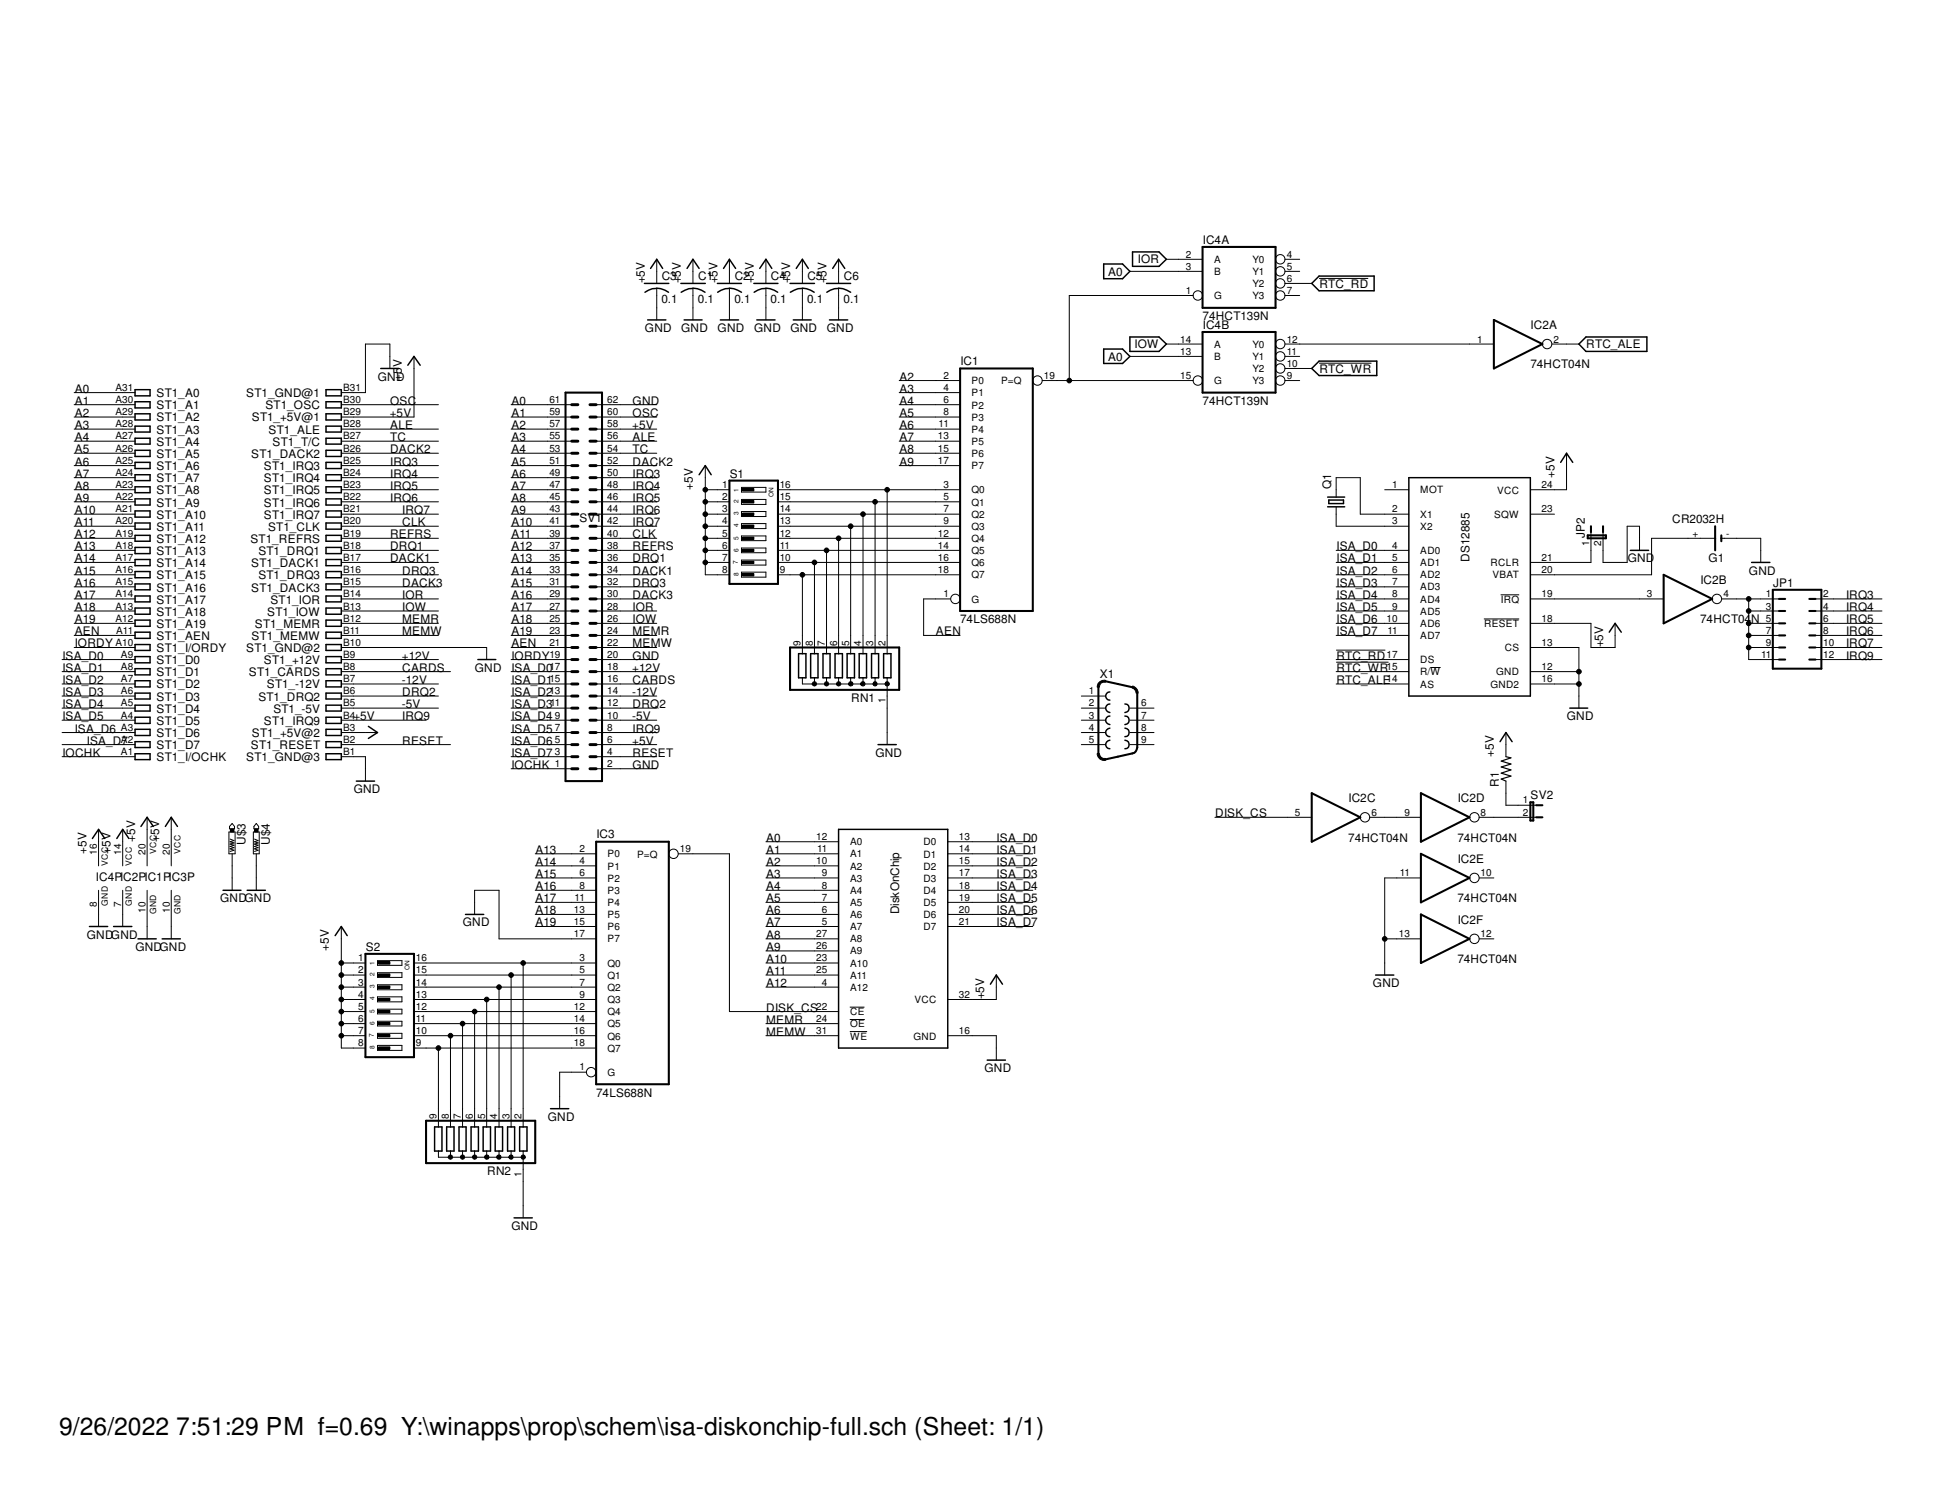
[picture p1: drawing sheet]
<svg xmlns="http://www.w3.org/2000/svg" width="279mm" height="216mm" viewBox="0 0 279 216" stroke-linecap="round" stroke-linejoin="round" font-family="sans-serif">
<defs><g id="words">
<text font-size="3.6" x="8.5" y="206.4">9/26/2022 7:51:29 PM f=0.69 Y:\winapps\prop\schem\isa-diskonchip-full.sch (Sheet: 1/1)</text>
<g font-size="1.7">
<text x="173.1" y="35.1">IC4A</text>
<text x="92.8" y="40.8" transform="rotate(-90 92.8 40.8)">+5V</text>
<text x="95.2" y="40.3">C3</text>
<text x="98" y="40.8" transform="rotate(-90 98 40.8)">+5V</text>
<text x="100.5" y="40.3">C1</text>
<text x="103.2" y="40.8" transform="rotate(-90 103.2 40.8)">+5V</text>
<text x="105.7" y="40.3">C2</text>
<text x="108.5" y="40.8" transform="rotate(-90 108.5 40.8)">+5V</text>
<text x="110.9" y="40.3">C4</text>
<text x="113.7" y="40.8" transform="rotate(-90 113.7 40.8)">+5V</text>
<text x="116.2" y="40.3">C5</text>
<text x="118.9" y="40.8" transform="rotate(-90 118.9 40.8)">+5V</text>
<text x="121.4" y="40.3">C6</text>
<text x="159.4" y="39.7">A0</text>
<text x="163.7" y="37.9">IOR</text>
<text x="189.8" y="41.4">RTC_RD</text>
<text x="92.8" y="47.8">GND</text>
<text x="95.2" y="43.6">0.1</text>
<text x="98" y="47.8">GND</text>
<text x="100.4" y="43.6">0.1</text>
<text x="103.3" y="47.8">GND</text>
<text x="105.7" y="43.6">0.1</text>
<text x="108.5" y="47.8">GND</text>
<text x="110.9" y="43.6">0.1</text>
<text x="113.7" y="47.8">GND</text>
<text x="116.1" y="43.6">0.1</text>
<text x="119" y="47.8">GND</text>
<text x="121.4" y="43.6">0.1</text>
<text x="173" y="46">74HCT139N</text>
<text x="173.1" y="47.3">IC4B</text>
<text x="220.2" y="47.3">IC2A</text>
<text x="138.2" y="52.5">IC1</text>
<text x="159.4" y="51.9">A0</text>
<text x="163.2" y="50.1">IOW</text>
<text x="189.8" y="53.6">RTC_WR</text>
<text x="220.2" y="53">74HCT04N</text>
<text x="228.2" y="50.1">RTC_ALE</text>
<text x="10.8" y="56.5">A0</text>
<text x="10.8" y="58.2">A1</text>
<text x="10.8" y="60">A2</text>
<text x="22.5" y="58.9">ST1_A1</text>
<text x="22.5" y="57.1">ST1_A0</text>
<text x="35.4" y="57.1">ST1_GND@1</text>
<text x="38.2" y="58.9">ST1_OSC</text>
<text x="54.4" y="54.7">GND</text>
<text x="56.1" y="60">+5V</text>
<text x="56.1" y="58.2">OSC</text>
<text x="57.8" y="54.7" transform="rotate(-90 57.8 54.7)">+5V</text>
<text x="73.6" y="58.2">A0</text>
<text x="73.6" y="60">A1</text>
<text x="91" y="58.2">GND</text>
<text x="91" y="60">OSC</text>
<text x="129.4" y="54.7">A2</text>
<text x="129.4" y="56.5">A3</text>
<text x="129.4" y="58.2">A4</text>
<text x="129.4" y="60">A5</text>
<text x="173" y="58.2">74HCT139N</text>
<text x="10.8" y="61.7">A3</text>
<text x="10.8" y="63.5">A4</text>
<text x="10.8" y="65.2">A5</text>
<text x="22.5" y="65.9">ST1_A5</text>
<text x="22.5" y="64.1">ST1_A4</text>
<text x="22.5" y="62.4">ST1_A3</text>
<text x="22.5" y="60.6">ST1_A2</text>
<text x="36.2" y="65.9">ST1_DACK2</text>
<text x="36.2" y="60.6">ST1_+5V@1</text>
<text x="38.7" y="62.4">ST1_ALE</text>
<text x="39.2" y="64.1">ST1_T/C</text>
<text x="56.1" y="61.7">ALE</text>
<text x="56.1" y="63.5">TC</text>
<text x="56.1" y="65.2">DACK2</text>
<text x="73.6" y="61.7">A2</text>
<text x="73.6" y="63.5">A3</text>
<text x="73.6" y="65.2">A4</text>
<text x="91" y="61.7">+5V</text>
<text x="91" y="63.5">ALE</text>
<text x="91" y="65.2">TC</text>
<text x="129.4" y="61.7">A6</text>
<text x="129.4" y="63.5">A7</text>
<text x="129.4" y="65.2">A8</text>
<text x="10.8" y="67">A6</text>
<text x="10.8" y="68.7">A7</text>
<text x="10.8" y="70.4">A8</text>
<text x="22.5" y="71.1">ST1_A8</text>
<text x="22.5" y="69.4">ST1_A7</text>
<text x="22.5" y="67.6">ST1_A6</text>
<text x="38" y="71.1">ST1_IRQ5</text>
<text x="38" y="69.4">ST1_IRQ4</text>
<text x="38" y="67.6">ST1_IRQ3</text>
<text x="56.1" y="67">IRQ3</text>
<text x="56.1" y="68.7">IRQ4</text>
<text x="56.1" y="70.4">IRQ5</text>
<text x="73.6" y="67">A5</text>
<text x="73.6" y="68.7">A6</text>
<text x="73.6" y="70.4">A7</text>
<text x="91" y="67">DACK2</text>
<text x="91" y="68.7">IRQ3</text>
<text x="91" y="70.4">IRQ4</text>
<text x="99.7" y="70.4" transform="rotate(-90 99.7 70.4)">+5V</text>
<text x="105" y="68.7">S1</text>
<text x="129.4" y="67">A9</text>
<text x="191.5" y="70.4" transform="rotate(-90 191.5 70.4)">Q1</text>
<text x="223.6" y="68.7" transform="rotate(-90 223.6 68.7)">+5V</text>
<text x="10.8" y="72.2">A9</text>
<text x="10.8" y="74">A10</text>
<text x="10.8" y="75.7">A11</text>
<text x="10.8" y="77.4">A12</text>
<text x="22.5" y="76.3">ST1_A11</text>
<text x="22.5" y="74.6">ST1_A10</text>
<text x="22.5" y="72.9">ST1_A9</text>
<text x="38" y="74.6">ST1_IRQ7</text>
<text x="38" y="72.9">ST1_IRQ6</text>
<text x="38.6" y="76.3">ST1_CLK</text>
<text x="56.1" y="77.4">REFRS</text>
<text x="56.1" y="72.2">IRQ6</text>
<text x="57.9" y="74">IRQ7</text>
<text x="57.9" y="75.7">CLK</text>
<text x="73.6" y="72.2">A8</text>
<text x="73.6" y="74">A9</text>
<text x="73.6" y="75.7">A10</text>
<text x="73.6" y="77.4">A11</text>
<text x="83.4" y="75.1">SV1</text>
<text x="91" y="75.7">IRQ7</text>
<text x="91" y="77.4">CLK</text>
<text x="91" y="72.2">IRQ5</text>
<text x="91" y="74">IRQ6</text>
<text x="228" y="77.4" transform="rotate(-90 228 77.4)">JP2</text>
<text x="240.6" y="75.2">CR2032H</text>
<text x="10.8" y="79.2">A13</text>
<text x="10.8" y="80.9">A14</text>
<text x="10.8" y="82.7">A15</text>
<text x="22.5" y="83.3">ST1_A15</text>
<text x="22.5" y="81.6">ST1_A14</text>
<text x="22.5" y="79.8">ST1_A13</text>
<text x="22.5" y="78.1">ST1_A12</text>
<text x="36" y="78.1">ST1_REFRS</text>
<text x="36.2" y="81.6">ST1_DACK1</text>
<text x="37.2" y="83.3">ST1_DRQ3</text>
<text x="37.2" y="79.8">ST1_DRQ1</text>
<text x="56.1" y="79.2">DRQ1</text>
<text x="56.1" y="80.9">DACK1</text>
<text x="57.9" y="82.7">DRQ3</text>
<text x="73.6" y="79.2">A12</text>
<text x="73.6" y="80.9">A13</text>
<text x="73.6" y="82.7">A14</text>
<text x="91" y="80.9">DRQ1</text>
<text x="91" y="82.7">DACK1</text>
<text x="91" y="79.2">REFRS</text>
<text x="192.3" y="79.2">ISA_D0</text>
<text x="192.3" y="80.9">ISA_D1</text>
<text x="192.3" y="82.7">ISA_D2</text>
<text x="211.4" y="80.9" transform="rotate(-90 211.4 80.9)">DS12885</text>
<text x="234.2" y="80.9">GND</text>
<text x="244.6" y="84">IC2B</text>
<text x="245.8" y="80.9">G1</text>
<text x="251.6" y="82.7">GND</text>
<text x="10.8" y="84.4">A16</text>
<text x="10.8" y="86.1">A17</text>
<text x="10.8" y="87.9">A18</text>
<text x="10.8" y="89.7">A19</text>
<text x="22.5" y="88.6">ST1_A18</text>
<text x="22.5" y="86.8">ST1_A17</text>
<text x="22.5" y="85.1">ST1_A16</text>
<text x="36.2" y="85.1">ST1_DACK3</text>
<text x="38.4" y="88.6">ST1_IOW</text>
<text x="38.9" y="86.8">ST1_IOR</text>
<text x="57.9" y="84.4">DACK3</text>
<text x="57.9" y="86.1">IOR</text>
<text x="57.9" y="87.9">IOW</text>
<text x="57.9" y="89.7">MEMR</text>
<text x="73.6" y="84.4">A15</text>
<text x="73.6" y="86.1">A16</text>
<text x="73.6" y="87.9">A17</text>
<text x="73.6" y="89.7">A18</text>
<text x="91" y="84.4">DRQ3</text>
<text x="91" y="86.1">DACK3</text>
<text x="91" y="87.9">IOR</text>
<text x="91" y="89.7">IOW</text>
<text x="138.1" y="89.7">74LS688N</text>
<text x="192.3" y="84.4">ISA_D3</text>
<text x="192.3" y="86.1">ISA_D4</text>
<text x="192.3" y="87.9">ISA_D5</text>
<text x="192.3" y="89.7">ISA_D6</text>
<text x="244.6" y="89.7">74HCT04N</text>
<text x="255.1" y="84.4">JP1</text>
<text x="265.6" y="86.1">IRQ3</text>
<text x="265.6" y="87.9">IRQ4</text>
<text x="265.6" y="89.7">IRQ5</text>
<text x="9" y="94.9">ISA_D0</text>
<text x="10.8" y="91.4">AEN</text>
<text x="10.8" y="93.1">IORDY</text>
<text x="22.5" y="95.5">ST1_D0</text>
<text x="22.5" y="93.8">ST1_I/ORDY</text>
<text x="22.5" y="92.1">ST1_AEN</text>
<text x="22.5" y="90.3">ST1_A19</text>
<text x="35.4" y="93.8">ST1_GND@2</text>
<text x="36.2" y="92.1">ST1_MEMW</text>
<text x="36.7" y="90.3">ST1_MEMR</text>
<text x="38" y="95.5">ST1_+12V</text>
<text x="57.8" y="94.9">+12V</text>
<text x="57.9" y="91.4">MEMW</text>
<text x="73.6" y="91.4">A19</text>
<text x="73.6" y="93.1">AEN</text>
<text x="73.6" y="94.9">IORDY</text>
<text x="91" y="91.4">MEMR</text>
<text x="91" y="93.1">MEMW</text>
<text x="91" y="94.9">GND</text>
<text x="134.7" y="91.4">AEN</text>
<text x="192.3" y="94.9">RTC_RD</text>
<text x="192.3" y="91.4">ISA_D7</text>
<text x="230.6" y="93.1" transform="rotate(-90 230.6 93.1)">+5V</text>
<text x="265.6" y="91.4">IRQ6</text>
<text x="265.6" y="93.1">IRQ7</text>
<text x="265.6" y="94.9">IRQ9</text>
<text x="9" y="96.6">ISA_D1</text>
<text x="9" y="98.4">ISA_D2</text>
<text x="9" y="100.1">ISA_D3</text>
<text x="9" y="101.9">ISA_D4</text>
<text x="22.5" y="100.8">ST1_D3</text>
<text x="22.5" y="99">ST1_D2</text>
<text x="22.5" y="97.3">ST1_D1</text>
<text x="35.8" y="97.3">ST1_CARDS</text>
<text x="37.2" y="100.8">ST1_DRQ2</text>
<text x="38.4" y="99">ST1_-12V</text>
<text x="57.8" y="98.4">-12V</text>
<text x="57.8" y="101.9">-5V</text>
<text x="57.9" y="96.6">CARDS</text>
<text x="57.9" y="100.1">DRQ2</text>
<text x="68.3" y="96.6">GND</text>
<text x="73.6" y="96.6">ISA_D0</text>
<text x="73.6" y="98.4">ISA_D1</text>
<text x="73.6" y="100.1">ISA_D2</text>
<text x="73.6" y="101.9">ISA_D3</text>
<text x="91" y="96.6">+12V</text>
<text x="91" y="100.1">-12V</text>
<text x="91" y="98.4">CARDS</text>
<text x="91" y="101.9">DRQ2</text>
<text x="122.5" y="100.9">RN1</text>
<text x="158.2" y="97.5">X1</text>
<text x="192.3" y="98.4">RTC_ALE</text>
<text x="192.3" y="96.6">RTC_WR</text>
<text x="9" y="103.6">ISA_D5</text>
<text x="10.8" y="105.4">ISA_D6</text>
<text x="12.5" y="107.1">ISA_D7</text>
<text x="22.5" y="107.8">ST1_D7</text>
<text x="22.5" y="106">ST1_D6</text>
<text x="22.5" y="104.3">ST1_D5</text>
<text x="22.5" y="102.5">ST1_D4</text>
<text x="36.1" y="107.8">ST1_RESET</text>
<text x="36.2" y="106">ST1_+5V@2</text>
<text x="38" y="104.3">ST1_IRQ9</text>
<text x="39.3" y="102.5">ST1_-5V</text>
<text x="50.8" y="103.6">+5V</text>
<text x="57.9" y="103.6">IRQ9</text>
<text x="57.9" y="107.1">RESET</text>
<text x="73.6" y="103.6">ISA_D4</text>
<text x="73.6" y="105.4">ISA_D5</text>
<text x="73.6" y="107.1">ISA_D6</text>
<text x="91" y="107.1">+5V</text>
<text x="91" y="103.6">-5V</text>
<text x="91" y="105.4">IRQ9</text>
<text x="225.4" y="103.6">GND</text>
<text x="9" y="108.8">IOCHK</text>
<text x="22.5" y="109.5">ST1_I/OCHK</text>
<text x="35.4" y="109.5">ST1_GND@3</text>
<text x="73.6" y="110.6">IOCHK</text>
<text x="73.6" y="108.8">ISA_D7</text>
<text x="91" y="110.6">GND</text>
<text x="91" y="108.8">RESET</text>
<text x="125.9" y="108.8">GND</text>
<text x="214.9" y="108.8" transform="rotate(-90 214.9 108.8)">+5V</text>
<text x="215.6" y="113.2" transform="rotate(-90 215.6 113.2)">R1</text>
<text x="50.9" y="114.1">GND</text>
<text x="174.8" y="117.6">DISK_CS</text>
<text x="194" y="115.4">IC2C</text>
<text x="209.7" y="115.4">IC2D</text>
<text x="220.2" y="114.9">SV2</text>
<text x="12.4" y="122.8" transform="rotate(-90 12.4 122.8)">+5V</text>
<text x="15.9" y="122.8" transform="rotate(-90 15.9 122.8)">+5V</text>
<text x="19.4" y="121.1" transform="rotate(-90 19.4 121.1)">+5V</text>
<text x="22.9" y="121.1" transform="rotate(-90 22.9 121.1)">+5V</text>
<text x="35.3" y="121.5" transform="rotate(-90 35.3 121.5)">U$3</text>
<text x="38.8" y="121.5" transform="rotate(-90 38.8 121.5)">U$4</text>
<text x="77" y="122.8">A13</text>
<text x="77" y="124.5">A14</text>
<text x="85.8" y="120.6">IC3</text>
<text x="110.2" y="121.1">A0</text>
<text x="110.2" y="122.8">A1</text>
<text x="110.2" y="124.5">A2</text>
<text x="143.4" y="121.1">ISA_D0</text>
<text x="143.4" y="122.8">ISA_D1</text>
<text x="143.4" y="124.5">ISA_D2</text>
<text x="194" y="121.1">74HCT04N</text>
<text x="209.7" y="121.1">74HCT04N</text>
<text x="209.7" y="124.1">IC2E</text>
<text x="13.8" y="126.7">IC4PIC2PIC1PIC3P</text>
<text x="31.7" y="129.8">GNDGND</text>
<text x="77" y="126.3">A15</text>
<text x="77" y="128.1">A16</text>
<text x="77" y="129.8">A17</text>
<text x="77" y="131.5">A18</text>
<text x="110.2" y="126.3">A3</text>
<text x="110.2" y="128.1">A4</text>
<text x="110.2" y="129.8">A5</text>
<text x="110.2" y="131.5">A6</text>
<text x="129.4" y="131.5" transform="rotate(-90 129.4 131.5)">DiskOnChip</text>
<text x="143.4" y="126.3">ISA_D3</text>
<text x="143.4" y="128.1">ISA_D4</text>
<text x="143.4" y="129.8">ISA_D5</text>
<text x="143.4" y="131.5">ISA_D6</text>
<text x="209.7" y="129.8">74HCT04N</text>
<text x="12.5" y="135">GNDGND</text>
<text x="19.5" y="136.8">GNDGND</text>
<text x="47.3" y="136.8" transform="rotate(-90 47.3 136.8)">+5V</text>
<text x="52.6" y="136.8">S2</text>
<text x="66.6" y="133.3">GND</text>
<text x="77" y="133.3">A19</text>
<text x="110.2" y="133.3">A7</text>
<text x="110.2" y="135">A8</text>
<text x="110.2" y="136.8">A9</text>
<text x="143.4" y="133.3">ISA_D7</text>
<text x="209.7" y="132.8">IC2F</text>
<text x="110.2" y="138.5">A10</text>
<text x="110.2" y="140.3">A11</text>
<text x="110.2" y="142">A12</text>
<text x="141.6" y="143.8" transform="rotate(-90 141.6 143.8)">+5V</text>
<text x="197.5" y="142">GND</text>
<text x="209.7" y="138.5">74HCT04N</text>
<text x="110.2" y="147.2">MEMR</text>
<text x="110.2" y="149">MEMW</text>
<text x="110.2" y="145.5">DISK_CS</text>
<text x="141.6" y="154.2">GND</text>
<text x="78.8" y="161.2">GND</text>
<text x="85.8" y="157.7">74LS688N</text>
<text x="70.1" y="169">RN2</text>
<text x="73.6" y="176.9">GND</text>
</g>
<g font-size="1.4">
<text x="170.6" y="37">2</text>
<text x="170.6" y="38.8">3</text>
<text x="174.7" y="37.8">A</text>
<text x="174.7" y="39.5">B</text>
<text x="180.2" y="37.8">Y0</text>
<text x="180.2" y="39.6">Y1</text>
<text x="180.2" y="41.3">Y2</text>
<text x="185.1" y="37">4</text>
<text x="185.1" y="38.8">5</text>
<text x="185.1" y="40.5">6</text>
<text x="170.6" y="42.3">1</text>
<text x="174.7" y="43.1">G</text>
<text x="180.2" y="43.1">Y3</text>
<text x="185.1" y="42.3">7</text>
<text x="169.8" y="49.3">14</text>
<text x="169.8" y="51">13</text>
<text x="174.7" y="50">A</text>
<text x="174.7" y="51.8">B</text>
<text x="180.2" y="50">Y0</text>
<text x="180.2" y="51.8">Y1</text>
<text x="180.2" y="53.5">Y2</text>
<text x="185.1" y="49.3">12</text>
<text x="185.1" y="51">11</text>
<text x="185.1" y="52.7">10</text>
<text x="212.5" y="49.3">1</text>
<text x="223.5" y="49.3">2</text>
<text x="16.6" y="59.7">A29</text>
<text x="16.6" y="58">A30</text>
<text x="16.6" y="56.2">A31</text>
<text x="49.4" y="59.7">B29</text>
<text x="49.4" y="58">B30</text>
<text x="49.4" y="56.2">B31</text>
<text x="79" y="59.7">59</text>
<text x="79" y="58">61</text>
<text x="87.4" y="59.7">60</text>
<text x="87.4" y="58">62</text>
<text x="135.7" y="54.5">2</text>
<text x="135.7" y="56.2">4</text>
<text x="135.7" y="58">6</text>
<text x="135.7" y="59.7">8</text>
<text x="139.8" y="55.2">P0</text>
<text x="139.8" y="57">P1</text>
<text x="139.8" y="58.8">P2</text>
<text x="144" y="55.3">P=Q</text>
<text x="150.2" y="54.5">19</text>
<text x="169.8" y="54.5">15</text>
<text x="174.7" y="55.2">G</text>
<text x="180.2" y="55.3">Y3</text>
<text x="185.1" y="54.5">9</text>
<text x="16.6" y="65">A26</text>
<text x="16.6" y="63.2">A27</text>
<text x="16.6" y="61.5">A28</text>
<text x="49.4" y="65">B26</text>
<text x="49.4" y="63.2">B27</text>
<text x="49.4" y="61.5">B28</text>
<text x="79" y="65">53</text>
<text x="79" y="63.2">55</text>
<text x="79" y="61.5">57</text>
<text x="87.4" y="65">54</text>
<text x="87.4" y="63.2">56</text>
<text x="87.4" y="61.5">58</text>
<text x="134.9" y="63.2">13</text>
<text x="134.9" y="65">15</text>
<text x="135" y="61.5">11</text>
<text x="139.8" y="60.5">P3</text>
<text x="139.8" y="62.2">P4</text>
<text x="139.8" y="64">P5</text>
<text x="139.8" y="65.7">P6</text>
<text x="16.6" y="72">A22</text>
<text x="16.6" y="70.2">A23</text>
<text x="16.6" y="68.5">A24</text>
<text x="16.6" y="66.7">A25</text>
<text x="49.4" y="72">B22</text>
<text x="49.4" y="70.2">B23</text>
<text x="49.4" y="68.5">B24</text>
<text x="49.4" y="66.7">B25</text>
<text x="79" y="72">45</text>
<text x="79" y="70.2">47</text>
<text x="79" y="68.5">49</text>
<text x="79" y="66.7">51</text>
<text x="87.4" y="72">46</text>
<text x="87.4" y="70.2">48</text>
<text x="87.4" y="68.5">50</text>
<text x="87.4" y="66.7">52</text>
<text x="103.9" y="70.2">1</text>
<text x="103.9" y="72">2</text>
<text x="112.2" y="72">15</text>
<text x="112.2" y="70.2">16</text>
<text x="134.9" y="66.7">17</text>
<text x="135.7" y="70.2">3</text>
<text x="135.7" y="72">5</text>
<text x="139.8" y="71">Q0</text>
<text x="139.8" y="67.5">P7</text>
<text x="200.3" y="70.2">1</text>
<text x="204.3" y="71">MOT</text>
<text x="215.4" y="71">VCC</text>
<text x="221.8" y="70.2">24</text>
<text x="16.6" y="77.2">A19</text>
<text x="16.6" y="75.4">A20</text>
<text x="16.6" y="73.7">A21</text>
<text x="49.4" y="77.2">B19</text>
<text x="49.4" y="75.4">B20</text>
<text x="49.4" y="73.7">B21</text>
<text x="79" y="77.2">39</text>
<text x="79" y="75.4">41</text>
<text x="79" y="73.7">43</text>
<text x="87.4" y="75.4">42</text>
<text x="87.4" y="77.2">40</text>
<text x="87.4" y="73.7">44</text>
<text x="103.9" y="73.7">3</text>
<text x="103.9" y="75.4">4</text>
<text x="103.9" y="77.2">5</text>
<text x="112.2" y="77.2">12</text>
<text x="112.2" y="75.4">13</text>
<text x="112.2" y="73.7">14</text>
<text x="134.9" y="77.2">12</text>
<text x="135.7" y="73.7">7</text>
<text x="135.7" y="75.4">9</text>
<text x="139.8" y="72.7">Q1</text>
<text x="139.8" y="74.5">Q2</text>
<text x="139.8" y="76.2">Q3</text>
<text x="139.8" y="77.9">Q4</text>
<text x="200.3" y="73.7">2</text>
<text x="200.3" y="75.4">3</text>
<text x="204.3" y="74.5">X1</text>
<text x="204.3" y="76.2">X2</text>
<text x="215" y="74.5">SQW</text>
<text x="221.8" y="73.7">23</text>
<text x="243.5" y="77.2">+</text>
<text x="248.3" y="77.2">-</text>
<text x="16.6" y="82.4">A16</text>
<text x="16.6" y="80.7">A17</text>
<text x="16.6" y="78.9">A18</text>
<text x="49.4" y="82.4">B16</text>
<text x="49.4" y="80.7">B17</text>
<text x="49.4" y="78.9">B18</text>
<text x="79" y="82.4">33</text>
<text x="79" y="80.7">35</text>
<text x="79" y="78.9">37</text>
<text x="87.4" y="82.4">34</text>
<text x="87.4" y="80.7">36</text>
<text x="87.4" y="78.9">38</text>
<text x="103.9" y="78.9">6</text>
<text x="103.9" y="80.7">7</text>
<text x="103.9" y="82.4">8</text>
<text x="112.2" y="82.4">9</text>
<text x="112.2" y="80.7">10</text>
<text x="112.2" y="78.9">11</text>
<text x="134.9" y="78.9">14</text>
<text x="134.9" y="80.7">16</text>
<text x="134.9" y="82.4">18</text>
<text x="139.8" y="79.7">Q5</text>
<text x="139.8" y="81.4">Q6</text>
<text x="139.8" y="83.2">Q7</text>
<text x="200.3" y="78.9">4</text>
<text x="200.3" y="80.7">5</text>
<text x="200.3" y="82.4">6</text>
<text x="204.3" y="79.7">AD0</text>
<text x="204.3" y="81.4">AD1</text>
<text x="204.3" y="83.2">AD2</text>
<text x="214.5" y="81.4">RCLR</text>
<text x="214.7" y="83.2">VBAT</text>
<text x="221.8" y="80.7">21</text>
<text x="221.8" y="82.4">20</text>
<text x="228.6" y="78.5" transform="rotate(-90 228.6 78.5)">1</text>
<text x="230.4" y="78.5" transform="rotate(-90 230.4 78.5)">2</text>
<text x="16.6" y="89.4">A12</text>
<text x="16.6" y="87.7">A13</text>
<text x="16.6" y="85.9">A14</text>
<text x="16.6" y="84.2">A15</text>
<text x="49.4" y="89.4">B12</text>
<text x="49.4" y="87.7">B13</text>
<text x="49.4" y="85.9">B14</text>
<text x="49.4" y="84.2">B15</text>
<text x="79" y="89.4">25</text>
<text x="79" y="87.7">27</text>
<text x="79" y="85.9">29</text>
<text x="79" y="84.2">31</text>
<text x="87.4" y="89.4">26</text>
<text x="87.4" y="87.7">28</text>
<text x="87.4" y="85.9">30</text>
<text x="87.4" y="84.2">32</text>
<text x="135.7" y="85.9">1</text>
<text x="139.8" y="86.7">G</text>
<text x="199.5" y="89.4">10</text>
<text x="200.3" y="84.2">7</text>
<text x="200.3" y="85.9">8</text>
<text x="200.3" y="87.7">9</text>
<text x="204.3" y="84.9">AD3</text>
<text x="204.3" y="86.7">AD4</text>
<text x="204.3" y="88.4">AD5</text>
<text x="215.9" y="86.7">IRQ</text>
<text x="221.8" y="85.9">19</text>
<text x="221.8" y="89.4">18</text>
<text x="236.9" y="85.9">3</text>
<text x="247.9" y="85.9">4</text>
<text x="254" y="85.9">1</text>
<text x="254" y="87.7">3</text>
<text x="254" y="89.4">5</text>
<text x="262.3" y="85.9">2</text>
<text x="262.3" y="87.7">4</text>
<text x="262.3" y="89.4">6</text>
<text x="16.6" y="92.9">A10</text>
<text x="16.7" y="91.1">A11</text>
<text x="17.4" y="94.7">A9</text>
<text x="49.4" y="94.7">B9</text>
<text x="49.4" y="92.9">B10</text>
<text x="49.4" y="91.1">B11</text>
<text x="79" y="94.7">19</text>
<text x="79" y="92.9">21</text>
<text x="79" y="91.1">23</text>
<text x="87.4" y="94.7">20</text>
<text x="87.4" y="92.9">22</text>
<text x="87.4" y="91.1">24</text>
<text x="115.2" y="92.9" transform="rotate(-90 115.2 92.9)">9</text>
<text x="116.9" y="92.9" transform="rotate(-90 116.9 92.9)">8</text>
<text x="118.7" y="92.9" transform="rotate(-90 118.7 92.9)">7</text>
<text x="120.4" y="92.9" transform="rotate(-90 120.4 92.9)">6</text>
<text x="122.2" y="92.9" transform="rotate(-90 122.2 92.9)">5</text>
<text x="123.9" y="92.9" transform="rotate(-90 123.9 92.9)">4</text>
<text x="125.6" y="92.9" transform="rotate(-90 125.6 92.9)">3</text>
<text x="127.4" y="92.9" transform="rotate(-90 127.4 92.9)">2</text>
<text x="199.5" y="94.7">17</text>
<text x="199.6" y="91.1">11</text>
<text x="204.3" y="90.2">AD6</text>
<text x="204.3" y="91.9">AD7</text>
<text x="204.3" y="95.4">DS</text>
<text x="213.5" y="90.2">RESET</text>
<text x="216.5" y="93.7">CS</text>
<text x="221.8" y="92.9">13</text>
<text x="253.4" y="94.7">11</text>
<text x="254" y="91.1">7</text>
<text x="254" y="92.9">9</text>
<text x="262.3" y="91.1">8</text>
<text x="262.3" y="92.9">10</text>
<text x="262.3" y="94.7">12</text>
<text x="17.4" y="101.6">A5</text>
<text x="17.4" y="99.9">A6</text>
<text x="17.4" y="98.1">A7</text>
<text x="17.4" y="96.4">A8</text>
<text x="49.4" y="101.6">B5</text>
<text x="49.4" y="99.9">B6</text>
<text x="49.4" y="98.1">B7</text>
<text x="49.4" y="96.4">B8</text>
<text x="79" y="99.9">13</text>
<text x="79" y="98.1">15</text>
<text x="79" y="96.4">17</text>
<text x="79.2" y="101.6">11</text>
<text x="87.4" y="101.6">12</text>
<text x="87.4" y="99.9">14</text>
<text x="87.4" y="98.1">16</text>
<text x="87.4" y="96.4">18</text>
<text x="127.4" y="101.2" transform="rotate(-90 127.4 101.2)">1</text>
<text x="156.6" y="99.9">1</text>
<text x="156.6" y="101.6">2</text>
<text x="164.2" y="101.6">6</text>
<text x="199.5" y="96.4">15</text>
<text x="199.5" y="98.1">14</text>
<text x="204.3" y="98.9">AS</text>
<text x="204.3" y="97.2">R/W</text>
<text x="214.5" y="98.9">GND2</text>
<text x="215.3" y="97.2">GND</text>
<text x="221.8" y="98.1">16</text>
<text x="221.8" y="96.4">12</text>
<text x="17.4" y="106.8">A2</text>
<text x="17.4" y="105.1">A3</text>
<text x="17.4" y="103.4">A4</text>
<text x="49.4" y="106.8">B2</text>
<text x="49.4" y="105.1">B3</text>
<text x="49.4" y="103.4">B4</text>
<text x="79.8" y="106.8">5</text>
<text x="79.8" y="105.1">7</text>
<text x="79.8" y="103.4">9</text>
<text x="87.4" y="106.8">6</text>
<text x="87.4" y="105.1">8</text>
<text x="87.4" y="103.4">10</text>
<text x="156.6" y="103.4">3</text>
<text x="156.6" y="105.1">4</text>
<text x="156.6" y="106.8">5</text>
<text x="164.2" y="103.4">7</text>
<text x="164.2" y="105.1">8</text>
<text x="164.2" y="106.8">9</text>
<text x="17.4" y="108.6">A1</text>
<text x="49.4" y="108.6">B1</text>
<text x="79.8" y="110.4">1</text>
<text x="79.8" y="108.6">3</text>
<text x="87.4" y="110.4">2</text>
<text x="87.4" y="108.6">4</text>
<text x="186.3" y="117.3">5</text>
<text x="197.3" y="117.3">6</text>
<text x="202.1" y="117.3">9</text>
<text x="213" y="117.3">8</text>
<text x="219.1" y="115.6">1</text>
<text x="219.1" y="117.3">2</text>
<text x="13.9" y="122.9" transform="rotate(-90 13.9 122.9)">16</text>
<text x="17.4" y="122.9" transform="rotate(-90 17.4 122.9)">14</text>
<text x="20.9" y="122.9" transform="rotate(-90 20.9 122.9)">20</text>
<text x="24.4" y="122.9" transform="rotate(-90 24.4 122.9)">20</text>
<text x="83.4" y="122.6">2</text>
<text x="83.4" y="124.3">4</text>
<text x="87.4" y="123.3">P0</text>
<text x="87.4" y="125.1">P1</text>
<text x="91.7" y="123.4">P=Q</text>
<text x="97.8" y="122.6">19</text>
<text x="117.4" y="120.8">12</text>
<text x="117.4" y="124.3">10</text>
<text x="117.6" y="122.6">11</text>
<text x="122.3" y="121.6">A0</text>
<text x="122.3" y="123.3">A1</text>
<text x="122.3" y="125.1">A2</text>
<text x="132.9" y="121.6">D0</text>
<text x="132.9" y="123.4">D1</text>
<text x="132.9" y="125.1">D2</text>
<text x="138" y="120.8">13</text>
<text x="138" y="122.6">14</text>
<text x="138" y="124.3">15</text>
<text x="13.9" y="130.5" transform="rotate(-90 13.9 130.5)">8</text>
<text x="17.4" y="130.5" transform="rotate(-90 17.4 130.5)">7</text>
<text x="20.9" y="131.3" transform="rotate(-90 20.9 131.3)">10</text>
<text x="24.4" y="131.3" transform="rotate(-90 24.4 131.3)">10</text>
<text x="82.5" y="131.3">13</text>
<text x="82.7" y="129.5">11</text>
<text x="83.4" y="126.1">6</text>
<text x="83.4" y="127.8">8</text>
<text x="87.4" y="126.8">P2</text>
<text x="87.4" y="128.6">P3</text>
<text x="87.4" y="130.3">P4</text>
<text x="118.2" y="126.1">9</text>
<text x="118.2" y="127.8">8</text>
<text x="118.2" y="129.5">7</text>
<text x="118.2" y="131.3">6</text>
<text x="122.3" y="126.8">A3</text>
<text x="122.3" y="128.6">A4</text>
<text x="122.3" y="130.3">A5</text>
<text x="132.9" y="126.8">D3</text>
<text x="132.9" y="128.6">D4</text>
<text x="132.9" y="130.3">D5</text>
<text x="138" y="126.1">17</text>
<text x="138" y="127.8">18</text>
<text x="138" y="129.5">19</text>
<text x="138" y="131.3">20</text>
<text x="201.4" y="126.1">11</text>
<text x="213" y="126.1">10</text>
<text x="82.5" y="133.1">15</text>
<text x="82.5" y="134.8">17</text>
<text x="87.4" y="132">P5</text>
<text x="87.4" y="133.8">P6</text>
<text x="87.4" y="135.6">P7</text>
<text x="117.4" y="134.8">27</text>
<text x="117.4" y="136.5">26</text>
<text x="118.2" y="133.1">5</text>
<text x="122.3" y="132">A6</text>
<text x="122.3" y="133.8">A7</text>
<text x="122.3" y="135.6">A8</text>
<text x="122.3" y="137.3">A9</text>
<text x="132.9" y="132.1">D6</text>
<text x="132.9" y="133.8">D7</text>
<text x="138" y="133.1">21</text>
<text x="201.3" y="134.8">13</text>
<text x="213" y="134.8">12</text>
<text x="51.5" y="138.3">1</text>
<text x="51.5" y="140">2</text>
<text x="51.5" y="141.8">3</text>
<text x="51.5" y="143.5">4</text>
<text x="59.8" y="143.5">13</text>
<text x="59.8" y="141.8">14</text>
<text x="59.8" y="140">15</text>
<text x="59.8" y="138.3">16</text>
<text x="83.4" y="138.3">3</text>
<text x="83.4" y="140">5</text>
<text x="83.4" y="141.8">7</text>
<text x="83.4" y="143.5">9</text>
<text x="87.4" y="139">Q0</text>
<text x="87.4" y="140.8">Q1</text>
<text x="87.4" y="142.5">Q2</text>
<text x="117.4" y="138.3">23</text>
<text x="117.4" y="140">25</text>
<text x="118.2" y="141.8">4</text>
<text x="122.3" y="139">A10</text>
<text x="122.3" y="140.8">A11</text>
<text x="122.3" y="142.5">A12</text>
<text x="138" y="143.5">32</text>
<text x="51.5" y="145.2">5</text>
<text x="51.5" y="147">6</text>
<text x="51.5" y="148.8">7</text>
<text x="59.8" y="148.8">10</text>
<text x="59.8" y="147">11</text>
<text x="59.8" y="145.2">12</text>
<text x="82.5" y="145.2">12</text>
<text x="82.5" y="147">14</text>
<text x="82.5" y="148.8">16</text>
<text x="87.4" y="144.3">Q3</text>
<text x="87.4" y="146">Q4</text>
<text x="87.4" y="147.8">Q5</text>
<text x="87.4" y="149.5">Q6</text>
<text x="117.4" y="145.2">22</text>
<text x="117.4" y="147">24</text>
<text x="117.4" y="148.8">31</text>
<text x="122.3" y="146">CE</text>
<text x="122.3" y="147.8">OE</text>
<text x="122.3" y="149.5">WE</text>
<text x="131.4" y="149.5">GND</text>
<text x="131.6" y="144.3">VCC</text>
<text x="138" y="148.8">16</text>
<text x="51.5" y="150.5">8</text>
<text x="59.8" y="150.5">9</text>
<text x="82.5" y="150.5">18</text>
<text x="83.4" y="154">1</text>
<text x="87.4" y="154.7">G</text>
<text x="87.4" y="151.3">Q7</text>
<text x="62.8" y="161" transform="rotate(-90 62.8 161)">9</text>
<text x="64.6" y="161" transform="rotate(-90 64.6 161)">8</text>
<text x="66.3" y="161" transform="rotate(-90 66.3 161)">7</text>
<text x="68" y="161" transform="rotate(-90 68 161)">6</text>
<text x="69.8" y="161" transform="rotate(-90 69.8 161)">5</text>
<text x="71.5" y="161" transform="rotate(-90 71.5 161)">4</text>
<text x="73.3" y="161" transform="rotate(-90 73.3 161)">3</text>
<text x="75" y="161" transform="rotate(-90 75 161)">2</text>
<text x="75" y="169.2" transform="rotate(-90 75 169.2)">1</text>
</g>
<g font-size="1.2">
<text x="15.5" y="124.5" transform="rotate(-90 15.5 124.5)">VCC</text>
<text x="19" y="124.5" transform="rotate(-90 19 124.5)">VCC</text>
<text x="22.5" y="122.8" transform="rotate(-90 22.5 122.8)">VCC</text>
<text x="26" y="122.8" transform="rotate(-90 26 122.8)">VCC</text>
<text x="15.5" y="130.3" transform="rotate(-90 15.5 130.3)">GND</text>
<text x="19" y="130.3" transform="rotate(-90 19 130.3)">GND</text>
<text x="22.5" y="131.5" transform="rotate(-90 22.5 131.5)">GND</text>
<text x="26" y="131.5" transform="rotate(-90 26 131.5)">GND</text>
</g>
<g font-size=".9">
<text x="106.3" y="70.8" transform="rotate(-90 106.3 70.8)">1</text>
<text x="111.3" y="71.5" transform="rotate(-90 111.3 71.5)">ON</text>
<text x="106.3" y="77.7" transform="rotate(-90 106.3 77.7)">5</text>
<text x="106.3" y="75.9" transform="rotate(-90 106.3 75.9)">4</text>
<text x="106.3" y="74.1" transform="rotate(-90 106.3 74.1)">3</text>
<text x="106.3" y="72.3" transform="rotate(-90 106.3 72.3)">2</text>
<text x="106.2" y="81.2" transform="rotate(-90 106.2 81.2)">7</text>
<text x="106.3" y="82.8" transform="rotate(-90 106.3 82.8)">8</text>
<text x="106.3" y="79.4" transform="rotate(-90 106.3 79.4)">6</text>
<text x="53.9" y="143.9" transform="rotate(-90 53.9 143.9)">4</text>
<text x="53.9" y="142.2" transform="rotate(-90 53.9 142.2)">3</text>
<text x="53.9" y="140.4" transform="rotate(-90 53.9 140.4)">2</text>
<text x="53.9" y="138.9" transform="rotate(-90 53.9 138.9)">1</text>
<text x="58.9" y="139.6" transform="rotate(-90 58.9 139.6)">ON</text>
<text x="53.8" y="149.2" transform="rotate(-90 53.8 149.2)">7</text>
<text x="53.9" y="147.5" transform="rotate(-90 53.9 147.5)">6</text>
<text x="53.9" y="145.8" transform="rotate(-90 53.9 145.8)">5</text>
<text x="53.9" y="150.9" transform="rotate(-90 53.9 150.9)">8</text>
</g>
</g></defs>
<g fill="none" stroke="#000" stroke-width=".14">
<path d="M94.5 37.3v3.5M99.7 37.3v3.5M104.9 37.3v3.5M110.2 37.3v3.5M115.4 37.3v3.5M120.6 37.3v3.5M162.6 39h10.4M167.8 37.3h5.2M184.9 37.3h2.1M184.9 39h2.1M10.7 60h8.7M10.7 58.2h8.7"/>
<path d="M10.7 56.5h8.7M49.1 58.2h14M56.1 53v-3.5h-3.5v7h-3.5M59.6 51.3v8.7h-10.5M73.5 60h8.8M73.5 58.2h8.8M85.8 60h8.7M85.8 58.2h8.7M94.5 41.5v4.5M99.7 41.5v4.5M104.9 41.5v4.5M110.2 41.5v4.5"/>
<path d="M115.4 41.5v4.5M120.6 41.5v4.5M129.4 60h8.7M129.4 58.2h8.7M129.4 56.5h8.7M129.4 54.7h8.7M149.9 54.7h21.8M162.6 51.3h10.4M167.8 49.5h5.2M171.7 42.5h-17.9v12.2M184.9 54.7h2.1M184.9 49.5h30"/>
<path d="M184.9 51.3h2.1M184.9 53h3.8M184.9 42.5h2.1M184.9 40.8h3.8M189.8 52.2h7.5M189.8 40h7M223.3 49.5h3.9M10.7 79.2h8.7M10.7 77.4h8.7M10.7 75.7h8.7M10.7 74h8.7M10.7 72.2h8.7"/>
<path d="M10.7 70.4h8.7M10.7 68.7h8.7M10.7 67h8.7M10.7 65.2h8.7M10.7 63.5h8.7M10.7 61.7h8.7M49.1 79.2h14M49.1 77.4h14M49.1 75.7h14M49.1 74h14M49.1 72.2h14M49.1 70.4h14"/>
<path d="M49.1 68.7h14M49.1 67h14M49.1 65.2h14M49.1 63.5h14M49.1 61.7h14M73.5 79.2h8.8M73.5 77.4h8.8M73.5 75.7h8.8M73.5 74h8.8M73.5 72.2h8.8M73.5 70.4h8.8M73.5 68.7h8.8"/>
<path d="M73.5 67h8.8M73.5 65.2h8.8M73.5 63.5h8.8M73.5 61.7h8.8M85.8 79.2h8.7M85.8 77.4h8.7M85.8 75.7h8.7M85.8 74h8.7M85.8 72.2h8.7M85.8 70.4h8.7M85.8 68.7h8.7M85.8 67h8.7"/>
<path d="M85.8 65.2h8.7M85.8 63.5h8.7M85.8 61.7h8.7M101.5 67v15.7h3.4M101.5 79.2h3.4M101.5 77.4h3.4M101.5 75.7h3.4M101.5 74h3.4M101.5 72.2h3.4M101.5 70.4h3.4M106.7 70.1h3.5v.7h-3.5zM106.7 71.8h3.5v.8h-3.5z"/>
<path d="M106.7 73.6h3.5v.7h-3.5zM106.7 75.3h3.5v.7h-3.5zM106.7 77.1h3.5v.7h-3.5zM106.7 78.8h3.5v.7h-3.5zM106.8 70.3h1.7v.3h-1.7zM106.8 72h1.7v.3h-1.7zM106.8 73.8h1.7v.3h-1.7zM106.8 75.5h1.7v.4h-1.7zM106.8 77.3h1.7v.3h-1.7zM106.8 79h1.7v.3h-1.7zM111.9 79.2h26.2M111.9 77.4h26.2"/>
<path d="M111.9 75.7h26.2M111.9 74h26.2M111.9 72.2h26.2M111.9 70.4h26.2M118.9 79.2v14.8M120.6 77.4v16.6M122.4 75.7v18.3M124.2 74v20M125.9 72.2v21.8M127.6 70.4v23.6M129.4 67h8.7M129.4 65.2h8.7"/>
<path d="M129.4 63.5h8.7M129.4 61.7h8.7M192.2 79.2h10.5M192.2 72.9v2.8h10.5M192.2 71.5v-2.8h3.5v5.3h7M199.2 70.4h3.5M220.2 74h3.4M225.4 65.2v5.2h-5.2M228.9 76.5v4.4h-8.7M230.6 76.5v4.4h3.5v-5.2h1.8v3.5M246.8 77.4h-9.2v5.3h-17.4M247.6 77.4h5.7v3.5"/>
<path d="M8.9 98.4h10.5M8.9 96.6h10.5M8.9 94.9h10.5M10.7 93.1h8.7M10.7 91.4h8.7M10.7 89.7h8.7M10.7 87.9h8.7M10.7 86.1h8.7M10.7 84.4h8.7M10.7 82.7h8.7M10.7 80.9h8.7M49.1 98.4h14"/>
<path d="M49.1 96.6h15.7M49.1 94.9h14M49.1 93.1h20.9v1.8M49.1 91.4h14M49.1 89.7h14M49.1 87.9h14M49.1 86.1h14M49.1 84.4h14M49.1 82.7h14M49.1 80.9h14M73.5 98.4h8.8M73.5 96.6h8.8"/>
<path d="M73.5 94.9h8.8M73.5 93.1h8.8M73.5 91.4h8.8M73.5 89.7h8.8M73.5 87.9h8.8M73.5 86.1h8.8M73.5 84.4h8.8M73.5 82.7h8.8M73.5 80.9h8.8M85.8 98.4h8.7M85.8 96.6h8.7M85.8 94.9h8.7"/>
<path d="M85.8 93.1h8.7M85.8 91.4h8.7M85.8 89.7h8.7M85.8 87.9h8.7M85.8 86.1h8.7M85.8 84.4h8.7M85.8 82.7h8.7M85.8 80.9h8.7M101.5 80.9h3.4M106.7 80.6h3.5v.7h-3.5zM106.7 82.3h3.5v.7h-3.5zM106.8 80.7h1.7v.4h-1.7z"/>
<path d="M106.8 82.5h1.7v.3h-1.7zM111.9 82.7h26.2M111.9 80.9h26.2M115.4 97.5v.9h12.2M115.4 82.7v11.3M117 98.1l.2-.1 .2 .1 .1 .3-.1 .2-.2 .1-.2-.1-.2-.2h.4h-.4zM117.2 80.9v13.1M117.2 97.5v.9M118.7 98.1l.2-.1 .2 .1 .1 .3-.1 .2-.2 .1-.2-.1-.1-.2 .4-.1-.1 .1h-.3zM118.9 97.5v.9M120.4 98.1l.2-.1 .3 .1 .1 .3-.1 .2-.3 .1-.2-.1v-.2l.3-.1-.1 .1h-.2zM120.6 97.5v.9"/>
<path d="M122.2 98.1l.2-.1 .2 .1 .1 .3-.1 .2-.2 .1-.2-.1-.1-.2 .3-.1v.1h-.3zM122.4 97.5v.9M123.9 98.1l.3-.1 .2 .1 .1 .3-.1 .2-.2 .1-.3-.1-.1-.2h.4h-.4zM124.2 97.5v.9M125.7 98.1l.2-.1 .2 .1 .1 .3-.1 .2-.2 .1-.2-.1-.1-.2 .3-.1v.1h-.3zM125.9 97.5v.9M127.4 98.1l.2-.1 .2 .1 .2 .3-.2 .2-.2 .1-.2-.1-.1-.2 .4-.1-.1 .1h-.3zM127.6 97.5v9.6M136.7 86.1h-3.8v5.3h5.2M158 98.3a1.01 1.01 0 0 1 1.1-.4l-.1 .2a.69 .69 0 0 0-.8 .7h-.3zM162.9 98.7a1.07 1.07 0 0 1 .8 1h-.3a.76 .76 0 0 0-.5-.7zM192.2 95.2h7.6"/>
<path d="M192.2 93.5h7.1M192.2 98.4h10.5M192.2 96.6h10.5M192.2 94.9h10.5M192.2 91.4h10.5M192.2 89.7h10.5M192.2 87.9h10.5M192.2 86.1h10.5M192.2 84.4h10.5M192.2 82.7h10.5M192.2 80.9h10.5M205.8 96h1.5"/>
<path d="M213.5 89h5.1M215.9 85.6h2.7M220.2 98.4h7M220.2 96.6h7M220.2 93.1h7v8.8M220.2 89.7h8.7v3.4h3.5v-3.4M220.2 86.1h19.2M247.7 86.1h8.2M251.6 86.1v8.8h4.3M251.6 93.1h4.3M251.6 91.4h4.3M251.6 89.7h4.3"/>
<path d="M251.6 87.9h4.3M261.2 94.9h9.6M261.2 93.1h9.6M261.2 91.4h9.6M261.2 89.7h9.6M261.2 87.9h9.6M261.2 86.1h9.6M8.9 108.8h10.5M8.9 107.1h10.5M8.9 105.4h10.5M8.9 103.6h10.5M8.9 101.9h10.5"/>
<path d="M8.9 100.1h10.5M14.2 119.3v5.2M17.7 119.3v5.2M21.2 117.6v6.9M24.6 117.6v6.9M32.9 119.7h.9v3.1h-.9zM33.1 119.3h.6v.4h-.6zM33.4 118.4l.3 .5v.3h-.7v-.3zM36.4 119.7h.9v3.1h-.9zM36.6 119.3h.5v.4h-.5zM36.9 118.4l.3 .5v.3h-.7v-.3zM49.1 108.8h3.5v3.6"/>
<path d="M49.1 107.1h15.7M49.1 105.4h5.2M49.1 103.6h12.2M49.1 101.9h14M49.1 100.1h14M73.5 108.8h8.8M73.5 107.1h8.8M73.5 105.4h8.8M73.5 103.6h8.8M73.5 101.9h8.8M73.5 100.1h8.8M73.5 110.6h8.8"/>
<path d="M85.8 108.8h8.7M85.8 107.1h8.7M85.8 105.4h8.7M85.8 103.6h8.7M85.8 101.9h8.7M85.8 100.1h8.7M85.8 110.6h8.7M155.6 107.1h3.4M155.6 105.4h3.4M155.6 103.6h3.4M155.6 101.9h3.4M155.6 100.1h3.4"/>
<path d="M157.9 108.4h.3a.74 .74 0 0 0 .8 .7l.1 .2a.98 .98 0 0 1-1.2-.9zM162.6 107.1h3.4M162.6 105.4h3.4M162.6 103.6h3.4M162.6 101.9h3.4M174.8 117.6h13.9M197.1 117.6h7.3M212.8 117.6h8.2M216.7 112.4v3.4h4.3M216.7 105.4v3.4M14.2 128.1v5.2M17.7 128.1v5.2"/>
<path d="M21.2 128.1v6.9M24.6 128.1v6.9M33.1 120.7l.6 .2-.6 .2 .6 .1-.6 .2 .6 .2-.6 .2 .6 .1-.6 .2 .6 .2-.6 .2M33.4 122.8v5.3M36.6 120.7l.5 .2-.5 .2 .5 .1-.5 .2 .5 .2-.5 .2 .5 .1-.5 .2 .5 .2-.5 .2M36.9 122.8v5.3M49.1 138.5h3.5M49.1 133.3v17.4h3.5M54.3 138.2h3.5v.7h-3.5zM54.3 139.9h3.5v.7h-3.5zM54.5 138.3h1.6v.4h-1.6zM59.6 138.5h26.2"/>
<path d="M68.3 131.5v-3.4h3.5v6.9h14M75.3 138.5v23.6M77 126.3h8.8M77 122.8h8.8M77 124.5h8.8M77 128.1h8.8M77 129.8h8.8M77 131.5h8.8M77 133.3h8.8M97.6 122.8h7.3v22.7h15.7M110.2 126.3h10.4M110.2 135h10.4"/>
<path d="M110.2 121.1h10.4M110.2 122.8h10.4M110.2 124.5h10.4M110.2 128.1h10.4M110.2 129.8h10.4M110.2 131.5h10.4M110.2 133.3h10.4M110.2 136.8h10.4M110.2 138.5h10.4M136.4 126.3h12.2M136.4 121.1h12.2M136.4 122.8h12.2"/>
<path d="M136.4 124.5h12.2M136.4 128.1h12.2M136.4 129.8h12.2M136.4 131.5h12.2M136.4 133.3h12.2M199.2 135h5.2M204.4 126.3h-5.2v14M212.8 126.3h2.1M212.8 135h2.1M49.1 140.3h3.5M49.1 142h3.5M49.1 145.5h3.5"/>
<path d="M49.1 147.2h3.5M49.1 149h3.5M49.1 143.8h3.5M54.3 141.6h3.5v.8h-3.5zM54.3 143.4h3.5v.7h-3.5zM54.3 145.2h3.5v.6h-3.5zM54.3 146.9h3.5v.7h-3.5zM54.3 148.6h3.5v.8h-3.5zM54.3 150.4h3.5v.7h-3.5zM54.5 140.1h1.6v.3h-1.6zM54.5 141.8h1.6v.4h-1.6zM54.5 143.6h1.6v.3h-1.6z"/>
<path d="M54.5 145.3h1.6v.4h-1.6zM54.5 147.1h1.6v.3h-1.6zM54.5 148.8h1.6v.3h-1.6zM54.5 150.6h1.6v.3h-1.6zM59.6 140.3h26.2M59.6 142h26.2M59.6 145.5h26.2M59.6 147.2h26.2M59.6 149h26.2M59.6 143.8h26.2M59.6 150.7h26.2M63.1 150.7v11.4"/>
<path d="M64.8 149v13.1M66.5 147.2v14.9M68.3 145.5v16.6M70 143.8v18.3M71.8 142v20.1M73.5 140.3v21.8M84.4 154.2h-3.9v5.3M110.2 140.3h10.4M110.2 142h10.4M110.2 147.2h10.4M110.2 149h10.4M122.3 144.9h2.1"/>
<path d="M122.3 146.6h2.1M122.3 148.4h2.5M136.4 149h6.9v3.5M143.3 140.3v3.5h-6.9M63.1 165.6v.9h12.2M64.6 166.2l.2-.1 .2 .1 .1 .3-.1 .2-.2 .1-.2-.1-.1-.2h.4h-.4zM64.8 165.6v.9M66.3 166.2l.2-.1 .3 .1v.3v.2l-.3 .1-.2-.1v-.2l.3-.1-.3 .1zM66.5 165.6v.9M68.1 166.2l.2-.1 .2 .1 .1 .3-.1 .2-.2 .1-.2-.1-.1-.2 .3-.1-.3 .1zM68.3 165.6v.9M69.8 166.2l.2-.1 .3 .1 .1 .3-.1 .2-.3 .1-.2-.1-.1-.2 .4-.1-.4 .1z"/>
<path d="M70 165.6v.9M71.5 166.2l.3-.1 .2 .1 .1 .3-.1 .2-.2 .1-.3-.1v-.2h.3h-.3zM71.8 165.6v.9M73.3 166.2l.2-.1 .2 .1 .1 .3-.1 .2-.2 .1-.2-.1-.1-.2 .4-.1-.4 .1zM73.5 165.6v.9M75.1 166.2l.2-.1 .2 .1 .1 .3-.1 .2-.2 .1-.2-.1-.1-.2 .3-.1-.3 .1zM75.3 165.6v9.6"/>
<circle cx="184.2" cy="39" r=".68"/>
<circle cx="184.2" cy="37.3" r=".68"/>
<circle cx="149.3" cy="54.7" r=".68"/>
<circle cx="153.8" cy="54.7" r=".33"/>
<circle cx="172.3" cy="42.5" r=".68"/>
<circle cx="172.3" cy="54.7" r=".68"/>
<circle cx="184.2" cy="42.5" r=".68"/>
<circle cx="184.2" cy="54.7" r=".68"/>
<circle cx="184.2" cy="51.3" r=".68"/>
<circle cx="184.2" cy="40.8" r=".68"/>
<circle cx="184.2" cy="49.5" r=".68"/>
<circle cx="184.2" cy="53" r=".68"/>
<circle cx="222.6" cy="49.5" r=".68"/>
<circle cx="101.5" cy="79.2" r=".33"/>
<circle cx="101.5" cy="70.4" r=".33"/>
<circle cx="101.5" cy="75.7" r=".33"/>
<circle cx="101.5" cy="74" r=".33"/>
<circle cx="101.5" cy="77.4" r=".33"/>
<circle cx="101.5" cy="72.2" r=".33"/>
<circle cx="118.9" cy="79.2" r=".33"/>
<circle cx="120.7" cy="77.4" r=".33"/>
<circle cx="122.4" cy="75.7" r=".33"/>
<circle cx="124.2" cy="74" r=".33"/>
<circle cx="125.9" cy="72.2" r=".33"/>
<circle cx="127.6" cy="70.4" r=".33"/>
<circle cx="101.5" cy="80.9" r=".33"/>
<circle cx="115.4" cy="82.7" r=".33"/>
<circle cx="117.2" cy="80.9" r=".33"/>
<circle cx="137.5" cy="86.1" r=".68"/>
<circle cx="227.2" cy="96.6" r=".33"/>
<circle cx="227.2" cy="98.4" r=".33"/>
<circle cx="247" cy="86.1" r=".68"/>
<circle cx="251.6" cy="93.1" r=".33"/>
<circle cx="251.6" cy="91.4" r=".33"/>
<circle cx="251.6" cy="86.1" r=".33"/>
<circle cx="251.6" cy="89.7" r=".33"/>
<circle cx="251.6" cy="87.9" r=".33"/>
<circle cx="196.4" cy="117.6" r=".68"/>
<circle cx="212.1" cy="117.6" r=".68"/>
<circle cx="49.1" cy="138.5" r=".33"/>
<circle cx="75.3" cy="138.5" r=".33"/>
<circle cx="96.9" cy="122.8" r=".68"/>
<circle cx="199.2" cy="135" r=".33"/>
<circle cx="212.1" cy="135" r=".68"/>
<circle cx="212.1" cy="126.3" r=".68"/>
<circle cx="49.1" cy="143.8" r=".33"/>
<circle cx="49.1" cy="149" r=".33"/>
<circle cx="49.1" cy="145.5" r=".33"/>
<circle cx="49.1" cy="140.3" r=".33"/>
<circle cx="49.1" cy="147.2" r=".33"/>
<circle cx="49.1" cy="142" r=".33"/>
<circle cx="63.1" cy="150.7" r=".33"/>
<circle cx="64.8" cy="149" r=".33"/>
<circle cx="66.6" cy="147.2" r=".33"/>
<circle cx="68.3" cy="145.5" r=".33"/>
<circle cx="70" cy="143.8" r=".33"/>
<circle cx="71.8" cy="142" r=".33"/>
<circle cx="73.5" cy="140.3" r=".33"/>
<circle cx="85" cy="154.2" r=".68"/>
</g>
<g fill="none" stroke="#000" stroke-width=".21">
<path d="M93.6 38.6l.9-1.3 .8 1.3M98.8 38.6l.9-1.3 .9 1.3M104.1 38.6l.8-1.3 .9 1.3M109.3 38.6l.9-1.3 .8 1.3M114.6 38.6l.8-1.3 .9 1.3M119.8 38.6l.8-1.3 .9 1.3M158.8 38h2.7l1.1 1-1.1 1.1h-2.7zM162.9 36.2h3.9l1 1.1-1 1h-3.9zM19.4 56h2.2v.9h-2.2zM19.4 57.8h2.2v.9h-2.2zM19.4 59.5h2.2v.9h-2.2zM46.9 59.5h2.2v.9h-2.2z"/>
<path d="M46.9 57.8h2.2v.9h-2.2zM46.9 56h2.2v.9h-2.2zM54.8 53h2.6M58.7 52.5l.9-1.2 .9 1.2M92.7 40.8h3.5M93.2 46h2.6M94.5 41.4l.6 .1 1.1 .5M94.5 41.5h-.6l-1.1 .5M98 40.8h3.5M98.4 46h2.6M99.7 41.4l.6 .1 1.1 .5M99.7 41.5h-.6l-1.1 .5"/>
<path d="M103.2 40.8h3.5M103.6 46h2.7M104.9 41.4l.7 .1 1.1 .5M104.9 41.5h-.5l-1.1 .5M108.5 40.8h3.4M108.9 46h2.6M110.2 41.4l.6 .1 1.1 .5M110.2 41.5h-.6l-1.1 .5M113.7 40.8h3.5M114.1 46h2.6M115.4 41.4l.6 .1 1.1 .5M115.4 41.5h-.6l-1.1 .5"/>
<path d="M118.9 40.8h3.5M119.3 46h2.7M120.6 41.4l.7 .1 1.1 .5M120.6 41.5h-.5l-1.1 .5M158.8 50.2h2.7l1.1 1.1-1.1 1h-2.7zM162.6 48.5h4.2l1 1-1 1h-4.2zM188.7 40.8l1.1-1.1h7.9v2.1h-7.9zM189.8 51.9h8.3v2.1h-8.3l-1.1-1zM227.2 49.5l1-1h8.7v2h-8.7zM19.4 61.3h2.2v.8h-2.2zM19.4 63h2.2v.9h-2.2zM19.4 64.8h2.2v.9h-2.2z"/>
<path d="M19.4 66.5h2.2v.9h-2.2zM19.4 68.3h2.2v.8h-2.2zM19.4 70h2.2v.9h-2.2zM19.4 71.8h2.2v.8h-2.2zM19.4 73.5h2.2v.9h-2.2zM19.4 75.2h2.2v.9h-2.2zM19.4 77h2.2v.9h-2.2zM19.4 78.7h2.2v.9h-2.2zM46.9 78.7h2.2v.9h-2.2zM46.9 77h2.2v.9h-2.2zM46.9 75.2h2.2v.9h-2.2zM46.9 73.5h2.2v.9h-2.2z"/>
<path d="M46.9 71.8h2.2v.8h-2.2zM46.9 70h2.2v.9h-2.2zM46.9 68.3h2.2v.8h-2.2zM46.9 66.5h2.2v.9h-2.2zM46.9 64.8h2.2v.9h-2.2zM46.9 63h2.2v.9h-2.2zM46.9 61.3h2.2v.8h-2.2zM100.6 68.3l.9-1.3 .8 1.3M191 71.5h2.5M191 72.9h2.5M191.2 71.9h2.1v.5h-2.1zM202.7 68.7h17.5v31.4h-17.5z"/>
<path d="M224.5 66.5l.9-1.3 .9 1.3M234.6 79.2h2.6M19.4 80.5h2.2v.9h-2.2zM19.4 82.2h2.2v.9h-2.2zM19.4 84h2.2v.8h-2.2zM19.4 85.7h2.2v.9h-2.2zM19.4 87.5h2.2v.8h-2.2zM19.4 89.2h2.2v.9h-2.2zM19.4 90.9h2.2v.9h-2.2zM19.4 92.7h2.2v.9h-2.2zM19.4 94.4h2.2v.9h-2.2zM19.4 96.2h2.2v.9h-2.2z"/>
<path d="M19.4 97.9h2.2v.9h-2.2zM19.4 99.7h2.2v.8h-2.2zM46.9 99.7h2.2v.8h-2.2zM46.9 97.9h2.2v.9h-2.2zM46.9 96.2h2.2v.9h-2.2zM46.9 94.4h2.2v.9h-2.2zM46.9 92.7h2.2v.9h-2.2zM46.9 90.9h2.2v.9h-2.2zM46.9 89.2h2.2v.9h-2.2zM46.9 87.5h2.2v.8h-2.2zM46.9 85.7h2.2v.9h-2.2zM46.9 84h2.2v.8h-2.2z"/>
<path d="M46.9 82.2h2.2v.9h-2.2zM46.9 80.5h2.2v.9h-2.2zM68.7 94.9h2.6M114.9 94h1.1v3.5h-1.1zM116.6 94h1.1v3.5h-1.1zM118.4 94h1v3.5h-1zM120.1 94h1.1v3.5h-1.1zM121.9 94h1v3.5h-1zM123.6 94h1.1v3.5h-1.1zM125.4 94h1v3.5h-1zM127.1 94h1.1v3.5h-1.1zM159.7 99.5a.59 .59 0 0 0-.6 .6 .59 .59 0 0 0 .6 .6"/>
<path d="M231.5 90.9l.9-1.2 .9 1.2M252 80.9h2.6M19.4 108.4h2.2v.9h-2.2zM19.4 101.4h2.2v.9h-2.2zM19.4 103.2h2.2v.9h-2.2zM19.4 104.9h2.2v.9h-2.2zM19.4 106.7h2.2v.8h-2.2zM20.3 118.9l.9-1.3 .9 1.3M23.8 118.9l.8-1.3 .9 1.3M46.9 108.4h2.2v.9h-2.2zM46.9 106.7h2.2v.8h-2.2zM46.9 104.9h2.2v.9h-2.2z"/>
<path d="M46.9 103.2h2.2v.9h-2.2zM46.9 101.4h2.2v.9h-2.2zM51.3 112.4h2.6M53 104.5l1.3 .9-1.3 .8M120.6 119.3h15.8v31.4h-15.8zM126.3 107.1h2.6M159.7 101.3a.61 .61 0 0 0-.6 .6 .61 .61 0 0 0 .6 .6M159.7 103a.61 .61 0 0 0-.6 .6 .61 .61 0 0 0 .6 .6M159.7 104.7a.61 .61 0 0 0-.6 .6 .61 .61 0 0 0 .6 .7M159.7 106.5a.61 .61 0 0 0-.6 .6 .61 .61 0 0 0 .6 .6M161.8 101.3a.61 .61 0 0 1 .7 .6 .61 .61 0 0 1-.7 .6M161.8 104.7a.61 .61 0 0 1 .7 .6 .61 .61 0 0 1-.7 .7"/>
<path d="M161.8 103a.61 .61 0 0 1 .7 .6 .61 .61 0 0 1-.7 .6M161.8 106.5a.61 .61 0 0 1 .6 .6 .61 .61 0 0 1-.6 .6M215.8 106.7l.9-1.3 .9 1.3M225.8 101.9h2.6M12.9 133.3h2.6M13.3 120.6l.9-1.3 .9 1.3M16.3 133.3h2.7M16.8 120.6l.9-1.3 .8 1.3M19.9 135h2.6M23.3 135h2.7M32.1 128.1h2.6M35.6 128.1h2.6"/>
<path d="M48.2 134.6l.9-1.3 .9 1.3M67 131.5h2.6M79.2 159.5h2.6M142 152.5h2.7M142.5 141.6l.8-1.3 .9 1.3M197.9 140.3h2.6M62.5 162.1h1.1v3.5h-1.1zM64.3 162.1h1v3.5h-1zM66 162.1h1.1v3.5h-1.1zM67.8 162.1h1v3.5h-1zM69.5 162.1h1.1v3.5h-1.1zM71.2 162.1h1.1v3.5h-1.1z"/>
<path d="M73 162.1h1v3.5h-1zM74 175.2h2.6M74.8 162.1h1v3.5h-1z"/>
</g>
<g fill="none" stroke="#000" stroke-width=".3">
<path d="M173 35.5h10.5v8.8h-10.5zM81.4 56.5h5.2v55.9h-5.2zM138.1 53h10.5v34.9h-10.5zM173 47.8h10.5v8.7h-10.5zM214.9 46l7 3.5-7 3.5zM104.9 69.1h7v14.9h-7zM228.4 77h2.7v.4h-2.7zM228.9 75.7v.8M230.6 75.7v.8M246.8 75.7v3.5M247.6 77v.9M113.7 93.1h15.7v6.1h-15.7z"/>
<path d="M158 98.8v9.6M159.1 98l3.8 .8M163.6 99.7v7.8a.89 .89 0 0 1-.7 .9l-3.8 .8M239.4 82.7l6.9 3.4-6.9 3.6zM255.1 84.8h6.9v11.4h-6.9zM255.9 87.9h.9M255.9 93.1h.9M255.9 86.1h.9M255.9 89.7h.9M255.9 91.4h.9M255.9 94.9h.9M260.3 87.9h.9"/>
<path d="M260.3 93.1h.9M260.3 86.1h.9M260.3 89.7h.9M260.3 91.4h.9M260.3 94.9h.9M188.7 114.1l7 3.5-7 3.5zM204.4 114.1l7 3.5-7 3.5zM220.2 115.4h.4v2.6h-.4zM221 115.8h.9M221 117.6h.9M52.6 137.2h7v14.9h-7zM85.8 121.1h10.4v34.9h-10.4z"/>
<path d="M204.4 122.8l7 3.5-7 3.5zM204.4 131.5l7 3.5-7 3.5zM61.3 161.2h15.7v6.1h-15.7z"/>
</g>
<g fill="none" stroke="#000" stroke-width=".42">
<path d="M82.3 60h.8M82.3 58.2h.8M84.9 60h.9M84.9 58.2h.9M82.3 79.2h.8M82.3 77.4h.8M82.3 75.7h.8M82.3 70.4h.8M82.3 72.2h.8M82.3 74h.8M82.3 67h.8M82.3 68.7h.8"/>
<path d="M82.3 63.5h.8M82.3 65.2h.8M82.3 61.7h.8M84.9 79.2h.9M84.9 77.4h.9M84.9 75.7h.9M84.9 70.4h.9M84.9 72.2h.9M84.9 74h.9M84.9 67h.9M84.9 68.7h.9M84.9 63.5h.9"/>
<path d="M84.9 65.2h.9M84.9 61.7h.9M82.3 98.4h.8M82.3 94.9h.8M82.3 96.6h.8M82.3 89.7h.8M82.3 91.4h.8M82.3 93.1h.8M82.3 86.1h.8M82.3 87.9h.8M82.3 82.7h.8M82.3 84.4h.8"/>
<path d="M82.3 80.9h.8M84.9 98.4h.9M84.9 94.9h.9M84.9 96.6h.9M84.9 89.7h.9M84.9 91.4h.9M84.9 93.1h.9M84.9 86.1h.9M84.9 87.9h.9M84.9 82.7h.9M84.9 84.4h.9M84.9 80.9h.9"/>
<path d="M82.3 107.1h.8M82.3 108.8h.8M82.3 110.6h.8M82.3 103.6h.8M82.3 105.4h.8M82.3 100.1h.8M82.3 101.9h.8M84.9 107.1h.9M84.9 108.8h.9M84.9 110.6h.9M84.9 103.6h.9M84.9 105.4h.9"/>
<path d="M84.9 100.1h.9M84.9 101.9h.9"/>
</g>
<g fill="#000">
<path d="M106.8 70.3h1.7v.3h-1.7z" fill-rule="evenodd"/>
<path d="M106.8 72h1.7v.3h-1.7z" fill-rule="evenodd"/>
<path d="M106.8 73.8h1.7v.3h-1.7z" fill-rule="evenodd"/>
<path d="M106.8 75.5h1.7v.4h-1.7z" fill-rule="evenodd"/>
<path d="M106.8 77.3h1.7v.3h-1.7z" fill-rule="evenodd"/>
<path d="M106.8 79h1.7v.3h-1.7z" fill-rule="evenodd"/>
<path d="M106.8 80.7h1.7v.4h-1.7z" fill-rule="evenodd"/>
<path d="M106.8 82.5h1.7v.3h-1.7z" fill-rule="evenodd"/>
<path d="M117 98.1l.2-.1 .2 .1 .1 .3-.1 .2-.2 .1-.2-.1-.2-.2h.4h-.4z" fill-rule="evenodd"/>
<path d="M118.7 98.1l.2-.1 .2 .1 .1 .3-.1 .2-.2 .1-.2-.1-.1-.2 .4-.1-.1 .1h-.3z" fill-rule="evenodd"/>
<path d="M120.4 98.1l.2-.1 .3 .1 .1 .3-.1 .2-.3 .1-.2-.1v-.2l.3-.1-.1 .1h-.2z" fill-rule="evenodd"/>
<path d="M122.2 98.1l.2-.1 .2 .1 .1 .3-.1 .2-.2 .1-.2-.1-.1-.2 .3-.1v.1h-.3z" fill-rule="evenodd"/>
<path d="M123.9 98.1l.3-.1 .2 .1 .1 .3-.1 .2-.2 .1-.3-.1-.1-.2h.4h-.4z" fill-rule="evenodd"/>
<path d="M125.7 98.1l.2-.1 .2 .1 .1 .3-.1 .2-.2 .1-.2-.1-.1-.2 .3-.1v.1h-.3z" fill-rule="evenodd"/>
<path d="M127.4 98.1l.2-.1 .2 .1 .2 .3-.2 .2-.2 .1-.2-.1-.1-.2 .4-.1-.1 .1h-.3z" fill-rule="evenodd"/>
<path d="M158 98.3a1.01 1.01 0 0 1 1.1-.4l-.1 .2a.69 .69 0 0 0-.8 .7h-.3z" fill-rule="evenodd"/>
<path d="M162.9 98.7a1.07 1.07 0 0 1 .8 1h-.3a.76 .76 0 0 0-.5-.7z" fill-rule="evenodd"/>
<path d="M33.1 119.3h.6v.4h-.6z" fill-rule="evenodd"/>
<path d="M36.6 119.3h.5v.4h-.5z" fill-rule="evenodd"/>
<path d="M157.9 108.4h.3a.74 .74 0 0 0 .8 .7l.1 .2a.98 .98 0 0 1-1.2-.9z" fill-rule="evenodd"/>
<path d="M54.5 138.3h1.6v.4h-1.6z" fill-rule="evenodd"/>
<path d="M54.5 140.1h1.6v.3h-1.6z" fill-rule="evenodd"/>
<path d="M54.5 141.8h1.6v.4h-1.6z" fill-rule="evenodd"/>
<path d="M54.5 143.6h1.6v.3h-1.6z" fill-rule="evenodd"/>
<path d="M54.5 145.3h1.6v.4h-1.6z" fill-rule="evenodd"/>
<path d="M54.5 147.1h1.6v.3h-1.6z" fill-rule="evenodd"/>
<path d="M54.5 148.8h1.6v.3h-1.6z" fill-rule="evenodd"/>
<path d="M54.5 150.6h1.6v.3h-1.6z" fill-rule="evenodd"/>
<path d="M64.6 166.2l.2-.1 .2 .1 .1 .3-.1 .2-.2 .1-.2-.1-.1-.2h.4h-.4z" fill-rule="evenodd"/>
<path d="M66.3 166.2l.2-.1 .3 .1v.3v.2l-.3 .1-.2-.1v-.2l.3-.1-.3 .1z" fill-rule="evenodd"/>
<path d="M68.1 166.2l.2-.1 .2 .1 .1 .3-.1 .2-.2 .1-.2-.1-.1-.2 .3-.1-.3 .1z" fill-rule="evenodd"/>
<path d="M69.8 166.2l.2-.1 .3 .1 .1 .3-.1 .2-.3 .1-.2-.1-.1-.2 .4-.1-.4 .1z" fill-rule="evenodd"/>
<path d="M71.5 166.2l.3-.1 .2 .1 .1 .3-.1 .2-.2 .1-.3-.1v-.2h.3h-.3z" fill-rule="evenodd"/>
<path d="M73.3 166.2l.2-.1 .2 .1 .1 .3-.1 .2-.2 .1-.2-.1-.1-.2 .4-.1-.4 .1z" fill-rule="evenodd"/>
<path d="M75.1 166.2l.2-.1 .2 .1 .1 .3-.1 .2-.2 .1-.2-.1-.1-.2 .3-.1-.3 .1z" fill-rule="evenodd"/>
<circle cx="153.8" cy="54.7" r=".33"/>
<circle cx="101.5" cy="79.2" r=".33"/>
<circle cx="101.5" cy="70.4" r=".33"/>
<circle cx="101.5" cy="75.7" r=".33"/>
<circle cx="101.5" cy="74" r=".33"/>
<circle cx="101.5" cy="77.4" r=".33"/>
<circle cx="101.5" cy="72.2" r=".33"/>
<circle cx="118.9" cy="79.2" r=".33"/>
<circle cx="120.7" cy="77.4" r=".33"/>
<circle cx="122.4" cy="75.7" r=".33"/>
<circle cx="124.2" cy="74" r=".33"/>
<circle cx="125.9" cy="72.2" r=".33"/>
<circle cx="127.6" cy="70.4" r=".33"/>
<circle cx="101.5" cy="80.9" r=".33"/>
<circle cx="115.4" cy="82.7" r=".33"/>
<circle cx="117.2" cy="80.9" r=".33"/>
<circle cx="227.2" cy="96.6" r=".33"/>
<circle cx="227.2" cy="98.4" r=".33"/>
<circle cx="251.6" cy="93.1" r=".33"/>
<circle cx="251.6" cy="91.4" r=".33"/>
<circle cx="251.6" cy="86.1" r=".33"/>
<circle cx="251.6" cy="89.7" r=".33"/>
<circle cx="251.6" cy="87.9" r=".33"/>
<circle cx="49.1" cy="138.5" r=".33"/>
<circle cx="75.3" cy="138.5" r=".33"/>
<circle cx="199.2" cy="135" r=".33"/>
<circle cx="49.1" cy="143.8" r=".33"/>
<circle cx="49.1" cy="149" r=".33"/>
<circle cx="49.1" cy="145.5" r=".33"/>
<circle cx="49.1" cy="140.3" r=".33"/>
<circle cx="49.1" cy="147.2" r=".33"/>
<circle cx="49.1" cy="142" r=".33"/>
<circle cx="63.1" cy="150.7" r=".33"/>
<circle cx="64.8" cy="149" r=".33"/>
<circle cx="66.6" cy="147.2" r=".33"/>
<circle cx="68.3" cy="145.5" r=".33"/>
<circle cx="70" cy="143.8" r=".33"/>
<circle cx="71.8" cy="142" r=".33"/>
<circle cx="73.5" cy="140.3" r=".33"/>
</g>
<path d="M216.7 108.8l.7 .2-1.4 .5 1.4 .4-1.4 .4 1.4 .4-1.4 .5 1.4 .4-1.4 .5 .7 .3" fill="none" stroke="#000" stroke-width=".17"/>
<use href="#words"/>
</svg>
